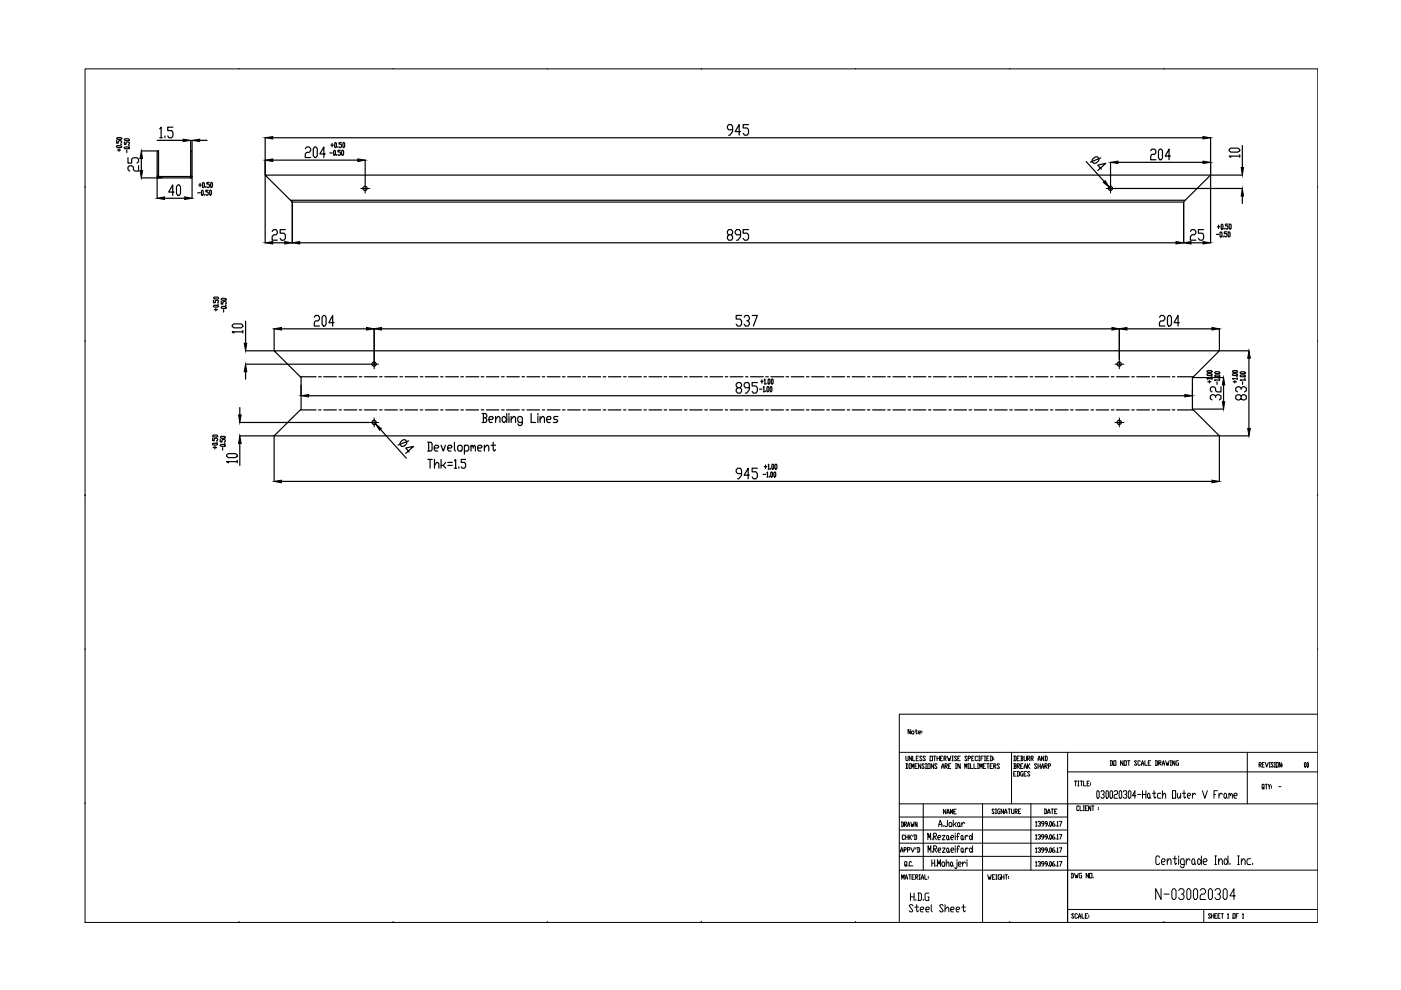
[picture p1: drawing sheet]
<svg xmlns="http://www.w3.org/2000/svg" width="297mm" height="210mm" viewBox="0 0 297 210" stroke-linecap="round" stroke-linejoin="round" font-family="sans-serif">
<!-- layer: 0 -->
<g fill="none" stroke="#000" stroke-width=".25">
<path d="M24.7 31l.2-.1h.7l.2 .3-.9 .1zM24.7 29.8v.6h.4l.2-.6 .5 .2-.2 .4M24.8 29.3l.8-.1 .2 .2-.9 .1zM24.9 31.8h.7M25.2 31.5v.6M25.6 30.6h.2M26.3 31.3l.2-.1 .9 .1-.2 .2h-.7zM26.4 30.1v.5h.3v-.4l.2-.1h.4l.1 .1v.3l-.1 .1M26.4 29.5l.9-.1 .1 .3-.1 .1h-.8zM26.9 31.8v.5M27.1 33.4v1.2h.8v-.9l.4-.3h.7l.4 .3v.6l-.4 .3M27.3 30.9h.1"/>
<path d="M29.4 35.1v1.2h-.7l-.4-.3v-.6l-.4-.3h-.4l-.4 .3v.6l.4 .3M30 37.7h10.4M30 32h3.2M30 33.6v2.6M33.3 32h.3v5.4h-.3zM33.3 37.4l.4 .3-.1-.3M33.3 37.4v4.6M33.3 29.8h5.5M33.7 37.4h6.7M33.9 27.3l.3-.3v2.2M33.9 29.2h.5M35 28.8v.4"/>
<path d="M36.7 27h-1.1v.7h.8l.3 .4v.7l-.3 .4h-.6l-.2-.4M37.7 39.2h.3l.3 .4v1.5l-.3 .3h-.3l-.3-.3v-1.5zM40.4 37.4h.1M40.4 37.7h.1M40.4 37.4v-5.4h.3v5.4M40.4 37.4l.2 .3 .1-.3M40.4 37.4h.3M40.4 29.8v2.1M40.6 37.7l-.2-.3v.3M40.7 29.8v2.1M40.7 37.4v4.6M42.1 39.2h.6"/>
<path d="M42.3 29.8h1.6M42.4 38.9v.7M43.1 38.7l.2 .2v.7l-.1 .2-.3-.2zM43.6 39.6v.2M44.4 38.7h-.5v.3h.3l.2 .2v.3l-.1 .3h-.3l-.1-.2M44.8 38.7l.2 .2-.1 .9-.2-.3zM56.2 29.2v7.8M56.2 37.2v14.3M57.8 29.2h197.3M57.8 34h18.1M64.7 31.5l.3-.3h.6l.3 .3v.4l-.3 .4h-.6l-.3 .3v.8h1.2M66.7 31.2h.3l.3 .3v1.5l-.3 .4h-.3l-.3-.4v-1.5z"/>
<path d="M69 32.6h-1.2l.9-1.4v2.2M69.9 32.4h.5M70.1 30.8h.6M70.4 30.4v.7M70.9 31.9l.2 .1-.1 .9-.3-.1zM71.1 30.2l.2 .2-.1 .9-.2-.2zM71.4 32.8v.1M71.6 31.1v.2M72.2 31.9h-.6l.1 .3h.4l.1 .2-.1 .5-.4-.1M72.4 30.2h-.5v.4h.4l.1 .1-.1 .6-.4-.2M72.6 31.8l.3 .2v.7l-.3 .2-.2-.2zM72.8 30.2l.3 .2-.2 .9-.2-.2z"/>
<path d="M77.4 34v4.9M155.3 27.5h-.8l-.3-.4v-.3l.3-.4h.6l.2 .4v1.1l-.5 .8h-.3M157 27.9h-1.1l.8-1.5v2.3M158.7 26.4h-1.1v.7h.8l.3 .4v.8l-.3 .4h-.5l-.3-.4M230.3 34.2l3.8 4.3M231.6 33.8l.6-.5 .5-.1 .3 .5-.1 .4-.5 .5h-.5l-.4-.4zM233.4 33.5l-2.2 .9M233.5 35.9l-.8-.9 1.7-.4-1.7 1.6M235.4 40h.1M235.5 34.4v5.7M236.3 40h27.1M237 34.4h18.1"/>
<path d="M244 32l.2-.4h.6l.3 .4v.3l-.3 .4h-.6l-.2 .4v.8h1.1M245.9 31.6h.3l.3 .4v1.5l-.3 .4h-.3l-.3-.4v-1.5zM248.2 33.1h-1.1l.8-1.5v2.3M256.7 29.2v7.8M256.7 37.2v14.3M256.7 37.1h6.7M260.6 31.7l.3-.3h1.6l.3 .3v.3l-.3 .3h-1.6l-.3-.3zM262.8 33.1h-2.2l.3 .3M262.8 32.8v.6M263.4 30.9v4.6M34.9 42h4.3M36.9 40.7h-1.1l.8-1.5v2.2"/>
<path d="M42.5 40.9h-.6M42.8 40.3l.3 .2-.1 .9-.3-.2zM43.4 41.2v.2M44.2 40.3h-.6v.4h.4l.2 .2-.2 .5-.4-.2M44.6 40.3l.2 .2-.1 .9-.2-.2zM57.7 49.1l.3-.4h.5l.3 .4v.3l-.3 .4h-.5l-.3 .4v.7h1.1M57.8 51.5h2.6M60.5 48.7h-1.1v.7h.8l.3 .4v.7l-.3 .4h-.6l-.2-.4M61.6 42.5h189.7l-.3 .3h-189.1zM61.6 42.5l-5.4-5.4h200.5l-5.4 5.4M61.9 42.8h.1M62 42.9v8.6"/>
<path d="M63.5 51.5h185.8M154.5 49.8l-.3-.4v-.3l.3-.4h.6l.2 .4v.3l-.2 .4h-.6l-.3 .4v.3l.3 .4h.6l.2-.4v-.3l-.2-.4M157 49.8h-.8l-.3-.4v-.3l.3-.4h.5l.3 .4v1.1l-.5 .7h-.3M158.7 48.7h-1.1v.7h.8l.3 .4v.7l-.3 .4h-.5l-.3-.4M251 42.9v8.6M252.4 49.1l.3-.4h.5l.3 .4v.3l-.3 .4h-.5l-.3 .4v.7h1.1M252.5 51.5h2.6M255.2 48.7h-1.1v.7h.8l.3 .4v.7l-.3 .4h-.5l-.3-.4M257.9 49.7h.5M258.4 47.7v.7M258.6 48l-.5 .1M258.8 49.2l.3 .2-.1 .8-.3-.1z"/>
<path d="M259 47.5l.3 .2-.1 .9-.3-.2zM259.3 50v.2M259.5 48.4v.2M260.1 49.1h-.5v.4h.4l.1 .2-.1 .5-.4-.2M260.4 47.5h-.6v.4h.4l.2 .1-.2 .6h-.2l-.2-.2M260.5 49.1l.3 .2v.7l-.2 .2-.2-.2zM260.7 47.5l.3 .2-.1 .9-.3-.2zM263.4 41.6v1.5M45.3 64.9l.8-.2 .2 .3-.9 .1zM45.3 63.7v.5h.3v-.4l.2-.1 .5 .1-.2 .4M45.3 63.1l.9-.1 .2 .3-.3 .1h-.6zM45.4 65.7h.7"/>
<path d="M45.8 65.4v.5M46.1 64.5h.2M46.9 65.1l.9-.1 .2 .3-.9 .1zM46.9 63.9v.6h.3v-.4l.3-.2h.3l.2 .2-.2 .4M46.9 63.4l.2-.2 .7 .1 .2 .2-.9 .2zM47.4 65.7v.5M47.8 64.7h.2M49.2 69l.4-.3h1.5l.4 .3v.2l-.4 .3h-1.5l-.4-.3zM51.5 70.4h-2.3l.4 .2M51.5 70.1v.5M52.1 77.2h26.2M52.1 74.4h5.9"/>
<path d="M52.1 68.1v4.7M52.1 78.8v1.6M58.1 74.4h200.4l-5.7 5.7v6.7l5.7 5.6h-200.4l5.7-5.6v-6.7zM58.1 69.7v4.6M59.7 69.7h18M63.7 79.9h3.3M66.6 67.3l.3-.4h.6l.2 .4v.3l-.2 .4h-.6l-.3 .4v.7h1.1M67.6 79.9h.5M68.6 66.9h.3l.2 .4v1.4l-.2 .4h-.3l-.3-.4v-1.4zM68.6 79.9h2.7M70.8 68.4h-1.1l.8-1.5v2.2M71.9 79.9h.5"/>
<path d="M72.9 79.9h2.7M76.2 79.9h.5M77.3 79.9h2.7M79.3 69.7v7.5M80.5 79.9h.5M80.9 69.7h154.9M81.6 79.9h2.6M84.8 79.9h.5M85.9 79.9h2.7M89.1 79.9h.6M90.2 79.9h2.7M93.4 79.9h.5"/>
<path d="M94.5 79.9h2.7M97.7 79.9h.6M98.8 79.9h2.7M102 79.9h.6M103.1 79.9h2.7M106.3 79.9h.6M107.4 79.9h2.7M110.7 79.9h.5M111.7 79.9h2.7M115 79.9h.5M116 79.9h2.7M119.3 79.9h.5"/>
<path d="M120.4 79.9h2.7M123.6 79.9h.5M124.7 79.9h2.6M127.9 79.9h.5M129 79.9h2.7M132.2 79.9h.6M133.3 79.9h2.7M136.5 79.9h.5M137.6 79.9h2.7M140.8 79.9h.6M141.9 79.9h2.7M145.1 79.9h.6"/>
<path d="M146.2 79.9h2.7M149.4 79.9h.6M150.5 79.9h2.7M153.8 79.9h.5M154.8 79.9h2.7M157.2 66.9h-1.1v.7h.8l.3 .4v.7l-.3 .4h-.5l-.3-.4M157.8 67.3l.2-.4h.6l.3 .4v.3l-.3 .4h-.3M158.1 79.9h.5M158.6 68l.3 .4v.3l-.3 .4h-.6l-.2-.4M159.1 79.9h2.7M159.5 66.9h1.1l-.9 2.2M162.3 79.9h.6"/>
<path d="M163.4 79.9h2.8M166.7 79.9h.5M167.8 79.9h2.6M171 79.9h.5M172.1 79.9h2.7M175.3 79.9h.6M176.4 79.9h2.7M179.6 79.9h.5M180.7 79.9h2.7M183.9 79.9h.5M185 79.9h2.7M188.2 79.9h.6"/>
<path d="M189.3 79.9h2.7M192.5 79.9h.6M193.6 79.9h2.7M196.9 79.9h.5M197.9 79.9h2.7M201.2 79.9h.5M202.2 79.9h2.7M205.5 79.9h.5M206.5 79.9h2.8M209.8 79.9h.5M210.9 79.9h2.6M214.1 79.9h.5"/>
<path d="M215.2 79.9h2.6M218.4 79.9h.5M219.5 79.9h2.7M222.7 79.9h.5M223.8 79.9h2.7M227 79.9h.5M228.1 79.9h2.7M231.3 79.9h.6M232.4 79.9h2.7M235.6 79.9h.6M236.7 79.9h2.7M237.3 69.7v6.5"/>
<path d="M238.9 69.7h18.1M239.9 79.9h.6M241 79.9h2.7M244.3 79.9h.5M245.3 79.9h2.7M245.8 67.3l.3-.4h.6l.3 .4v.3l-.3 .4h-.6l-.3 .4v.7h1.2M247.8 66.9h.3l.3 .4v1.4l-.3 .4h-.3l-.3-.4v-1.4zM248.6 79.9h.5M249.6 79.9h3.4M250 68.4h-1.1l.9-1.5v2.2M255.9 79.3l.2-.1h.7l.2 .3-.9 .1zM255.9 78.7l.9-.1 .2 .2-.9 .2z"/>
<path d="M256.8 79.9h.2M257.6 79.6l.8-.1 .2 .3-.9 .1zM257.6 79l.8-.2 .2 .3-.2 .1h-.7zM258.5 69.7v4.6M258.6 74.4h6.2M261.3 79.3l.2-.1 .9 .2-.2 .2h-.7zM261.3 78.7l.9-.1 .2 .2-.9 .2zM262.2 79.9h.1M262.9 79.6l.9-.1 .2 .3-.9 .1zM262.9 79l.9-.2 .2 .2-.2 .2h-.7zM264.8 75.9v14.9M45 94.1l.9-.1 .2 .2-.9 .2z"/>
<path d="M45.1 92.9v.5h.3v-.4l.2-.1h.4l.1 .4-.2 .1M45.1 92.4l.9-.2 .1 .3-.1 .2-.7-.1zM45.2 94.9h.7M45.6 94.6v.6M45.9 93.7h.2M46.7 94.4l.9-.2 .2 .3-.2 .2-.7-.1zM46.7 93.2v.5h.4v-.4l.5-.1 .2 .1v.3l-.2 .1M46.7 92.6l.2-.1h.7l.2 .3-.9 .1zM47.2 94.9v.5M47.6 94h.2M48 96.4l.4-.2h1.5l.4 .2v.3l-.4 .3h-1.5l-.4-.3zM50.3 97.9h-2.3l.4 .2"/>
<path d="M50.3 97.6v.5M50.8 89.6h27.5M50.8 92.4h7.2M50.8 86.4v1.6M50.8 94v4.7M58.1 92.5v9.6M63.7 86.9h3.3M63.8 81.7v2.2M65.4 83.9h185.8M67.6 86.9h.5M68.6 86.9h2.7M71.9 86.9h.5"/>
<path d="M72.9 86.9h2.7M76.2 86.9h.5M77.3 86.9h2.6M79.2 89.6h.2M79.3 89.5v.2M80.5 86.9h.5M80.7 91.1l5.4 6.1M81.6 86.9h2.6M84.8 86.9h.5M84.9 93.8l.5-.5 .5-.1 .4 .4-.1 .5-.6 .5-.4 .1-.4-.5zM85.9 86.9h2.7M86.7 93.5l-2.3 .9"/>
<path d="M86.7 95.8l-.7-.8 1.7-.3-1.7 1.4M89.1 86.9h.5M90.2 86.9h2.7M90.7 93.8h.7l.2 .3v1.2l-.2 .3h-.7M90.7 97.4h1M90.9 93.8v1.8M91.2 97.4v1.9M92.1 95h.7l.2-.3-.2-.3h-.5l-.2 .3v.6l.2 .3h.5M92.1 98.7l.5-.7h.2l.2 .3v1M92.1 97.4v1.9M93.4 86.9h.5M93.5 94.4l.5 1.2 .4-1.2"/>
<path d="M93.5 97.4v1.9M94 98.7l.5 .6M94.5 98l-.5 .7h-.5M94.5 86.9h2.7M94.9 95h.7l.2-.3-.2-.3h-.4l-.3 .3v.6l.3 .3h.4M95 98h.9M95 98.7h.9M96.4 93.8v1.5l.2 .3M96.4 97.7l.2-.3v1.9M96.4 99.3h.4M97.3 94.4h.4l.3 .3v.6l-.3 .3h-.4l-.3-.3v-.6zM97.3 99v.3"/>
<path d="M97.7 86.9h.6M98.5 94.7l.2-.3h.4l.3 .3v.6l-.3 .3h-.6M98.5 94.4v1.9M98.7 97.4h-.9v.6h.7l.2 .3v.7l-.2 .3h-.5l-.2-.3M98.8 86.9h2.7M99.9 94.7l.2-.3 .2 .6M99.9 94.4v1.2M100.3 94.7l.3-.3 .2 .3v.9M101.3 95h.7l.2-.3-.2-.3h-.5l-.2 .3v.6l.2 .3h.5M102 86.9h.6M102.2 87.7h.8l.2 .3v.3l-.2 .3M102.5 88.6h.5l.2 .3v.3l-.2 .4h-.8"/>
<path d="M102.5 87.7v1.9M102.7 95l.5-.6h.2l.2 .3v.9M102.7 94.4v1.2M103.1 86.9h2.7M103.7 88.9h.7l.2-.3-.2-.3h-.5l-.2 .3v.6l.2 .4h.5M104.1 94.4h1M104.6 93.8v1.5l.2 .3 .3-.3M105.1 88.9l.4-.6h.3l.2 .3v1M105.1 88.3v1.3M106.3 86.9h.6M106.7 88.3h.3l.4 .6-.4 .7h-.3l-.2-.4v-.6zM107.4 86.9h2.7"/>
<path d="M107.4 87.7v1.9M107.9 87.7v.3M107.9 88.3v1.3M108.4 88.9l.4-.6h.3l.2 .3v1M108.4 88.3v1.3M110.7 86.9h.5M110.7 89.6h-.7l-.2-.4v-.6l.2-.3h.5l.2 .3v1.3l-.2 .3h-.5l-.2-.3M111.7 86.9h2.7M112.6 87.7v1.9h1M114 87.7v.3M114 88.3v1.3M114.5 88.9l.5-.6h.2l.2 .3v1"/>
<path d="M114.5 88.3v1.3M115 86.9h.5M115.9 88.9h.7l.2-.3-.2-.3h-.4l-.3 .3v.6l.3 .4h.4M116 86.9h2.7M118.3 88.3h-.7l-.3 .3 .3 .3h.4l.3 .3-.3 .4h-.7M119.3 86.9h.5M120.4 86.9h2.6M123.6 86.9h.5M124.7 86.9h2.6M127.9 86.9h.5M128.9 86.9h2.8M132.2 86.9h.5"/>
<path d="M133.3 86.9h2.7M136.5 86.9h.5M137.6 86.9h2.7M140.8 86.9h.6M141.9 86.9h2.7M145.1 86.9h.6M146.2 86.9h2.7M149.4 86.9h.6M150.5 86.9h2.7M153.8 86.9h.5M154.8 86.9h2.7M156.4 82.2l-.3-.4v-.4l.3-.3h.5l.3 .3v.4l-.3 .4h-.5l-.3 .4v.4l.3 .4h.5l.3-.4v-.4l-.3-.4"/>
<path d="M158.1 86.9h.5M158.9 82.2h-.9l-.2-.4v-.4l.2-.3h.6l.3 .3v1.2l-.6 .8h-.3M159.1 86.9h2.7M160.6 99.3h-1.1v.7h.8l.3 .4v.7l-.3 .4h-.6l-.2-.4M160.6 81.1h-1.1v.7h.8l.3 .4v.8l-.3 .4h-.6l-.2-.4M161 82.5h.5M161.3 80.9h.5M161.5 80.5v.7M161.8 82.2l.2-.2v1.1M161.8 83.1h.3M162.1 80.5l.1-.2v1.1M162.1 98.9h.5"/>
<path d="M162.1 81.4h.2M162.3 98.6v.7M162.3 86.9h.6M162.3 82.8v.3M162.6 81.2v.2M162.8 82l.2 .2-.1 .9-.3-.3v-.6zM162.9 98.6l.1-.2v1.1M162.9 99.5h.2M163 80.3l.2 .2-.1 .9-.2-.2zM163.4 99.3v.2M163.4 82l.3 .2-.2 .9-.2-.3zM163.4 86.9h2.7"/>
<path d="M163.7 80.3l.2 .2-.1 .9-.3-.2zM163.8 98.4l.2 .2-.1 .9-.2-.2zM164.4 98.4l.3 .2-.1 .9-.3-.2zM166.7 86.9h.5M167.8 86.9h2.6M171 86.9h.5M172 86.9h2.8M175.3 86.9h.6M176.4 86.9h2.7M179.6 86.9h.5M180.7 86.9h2.7M183.9 86.9h.5"/>
<path d="M185 86.9h2.7M188.2 86.9h.6M189.3 86.9h2.7M192.5 86.9h.6M193.6 86.9h2.7M196.9 86.9h.5M197.9 86.9h2.7M201.2 86.9h.5M202.2 86.9h2.7M205.4 86.9h.6M206.5 86.9h2.7M209.8 86.9h.5"/>
<path d="M210.9 86.9h2.6M214.1 86.9h.5M215.1 86.9h2.7M218.4 86.9h.5M219.5 86.9h2.7M222.7 86.9h.5M223.8 86.9h2.7M227 86.9h.5M228.1 86.9h2.7M231.3 86.9h.6M232.4 86.9h2.7M235.6 86.9h.6"/>
<path d="M236.7 86.9h2.7M239.9 86.9h.6M241 86.9h2.7M244.3 86.9h.5M245.3 86.9h2.7M248.5 86.9h.6M249.6 86.9h3.3M252.8 82.7v1.2M252.9 86.7h6.5M252.9 80.1h6.5M256.1 80.9h.7M256.4 80.7v.5"/>
<path d="M257 80.3h-1.1l.2 .1M257 80.2v.2M257.7 84.2v-.3l-.4-.2h-.3l-.4 .2v.6l.4 .3M257.7 83.9l.4-.2h.4l.4 .2v.6l-.4 .3M258.1 80.9l-.1 .6M258.4 80.2h.2M258.5 92.5v9.6M258.6 80.6h-1.1l.2 .1M258.6 80.4v.3M258.6 92.4h6.2M258.9 82v1.1h-.8l-.4-.3v-.5l-.4-.3h-.3l-.4 .3v.5l.4 .3M259.4 81.6v3.6"/>
<path d="M261.5 80.9h.7M261.8 80.7v.5M262.3 80.3h-1l.2 .1M262.3 80.2v.2M263.1 83.9l.4-.2h.4l.3 .2v.6l-.3 .3h-.4l-.4-.3v-.6l-.3-.2h-.4l-.4 .2v.6l.4 .3h.4l.3-.3M263.1 82.6v-.3l-.3-.3h-.4l-.4 .3v.5l.4 .3M263.1 82.3l.4-.3h.4l.3 .3v.5l-.3 .3M263.4 80.9v.6M263.8 80.2h.2M264 80.6h-1.1l.2 .1M264 80.4v.3M59.7 102.1h197.3"/>
<path d="M157.2 100.4h-.8l-.3-.4v-.3l.3-.4h.5l.3 .4v1.1l-.6 .7h-.2M158.9 100.8h-1.1l.8-1.5v2.2M161.8 100.6h.5M162.6 100.2l.1-.1v1M162.6 101.1h.3M163.2 101v.1M163.5 100.1l.3 .1-.1 .9-.3-.1zM164.2 100.1l.3 .1-.2 .9-.2-.1z"/>
<circle cx="77.4" cy="39.9" r=".44"/>
<circle cx="235.4" cy="39.9" r=".44"/>
<circle cx="79.3" cy="77.2" r=".44"/>
<circle cx="237.3" cy="77.2" r=".44"/>
<circle cx="79.3" cy="89.6" r=".44"/>
<circle cx="237.3" cy="89.6" r=".44"/>
</g>
<g fill="none" stroke="#000" stroke-width=".21">
<path d="M18 14.6h261.4v181h-261.4zM50.7 14.6h.1M83.4 14.6h.1M116 14.6h.1M148.7 14.6h.1M181.4 14.6h.1M214.1 14.6h.1M246.8 14.6h.1M18 39.8h.1M76.5 40h1.9M77.4 39v1.9M234.5 40h1.9"/>
<path d="M235.5 39v1.9M279.4 39.8h.1M18 72.4h.1M78.4 77.2h1.9M79.3 76.3v1.9M236.4 77.2h1.9M237.3 76.3v1.9M279.4 72.4h.1M78.4 89.6h1.9M79.3 88.6v1.9M236.4 89.6h1.9M237.3 88.6v1.9"/>
<path d="M18 105.1h.1M279.4 105.1h.1M18 137.8h.1M279.4 137.8h.1M190.7 159.5h88.7M193 154.6v1l-.5-1v1M193.4 155l.4 .2-.2 .4-.3-.2zM194 155h.5M194.2 154.6v.8l.2 .2 .1-.2M194.7 155.3h.4v-.3l-.4 .2 .2 .4h.2M195.5 155v.2M195.5 155.3v.1"/>
<path d="M214.5 159.5v10.9M226.4 159.5v36.1M264.5 159.5v10.9M279.4 151.4h-88.7v44.1M18 170.4h.1M190.7 170.4h88.7M190.7 178.8h35.7M190.7 176h35.7M190.7 173.2h35.7M191.1 174.3h.3l.2 .2v.6l-.2 .2h-.3M191.2 174.3v1M191.8 174.8h.3l.1-.2-.1-.3h-.3v1"/>
<path d="M191.8 177.2l-.2-.2h-.2l-.1 .2 .1 .8 .4-.2M191.9 174.8l.3 .5M192 177v1M192 177.5h.5M192.1 160.3l.1 1 .3-.2v-.8M192.1 161.9h.3l.1 .2v.7l-.1 .1h-.3M192.2 161.9v1M192.4 175.3l.3-1 .2 1M192.4 174.9h.5M192.5 177v1M192.7 177v1M192.8 161.9h.2"/>
<path d="M192.8 162.9h.2M192.9 177.5l.4 .5M192.9 161.9v1M193.1 174.3l.2 1 .2-.5v.5l.3-1M193.1 179.7l.4 1 .4-1M193.3 177l-.6 .5M193.3 160.3v1l-.5-1v1M193.3 162.9v-1l.2 .7 .3-.7v1M193.5 160.3v1h.5M193.6 177l-.1 .4M193.8 177h.4l.2 .2v.6l-.2 .2h-.4M194 177v1"/>
<path d="M194 162.4h.3M194.2 179.7l-.1 .3M194.3 160.8h.2M194.4 174.3v1l-.4-1v1M194.5 179.7h.4l.1 .2v.6l-.1 .2h-.4M194.5 161.9h-.5v1h.5M194.6 179.7v1M194.7 160.3h-.4v1h.4M195.2 161.9v1l-.5-1v1M195.5 160.5l-.1-.2-.4 .2 .5 .6-.1 .2-.4-.2M195.7 170.4v14.1M196 162.1l-.2-.2-.3 .2 .5 .7-.2 .1-.3-.1"/>
<path d="M196.2 160.5l-.1-.2-.4 .2 .5 .6-.1 .2-.4-.2M196.2 161.9h.3M196.2 162.9h.3M196.3 161.9v1M196.7 161.9h.5v1h-.5zM196.7 178.1v-1.4l.3 .9 .3-.9v1.4M197.2 160.3h.5v1h-.5zM197.7 177.8v.3M198 161.9v1l-.6-1v1M198 177.3h.4l.1-.2-.1-.4h-.4v1.4M198 160.3h.4M198.1 177.3l.4 .8"/>
<path d="M198.2 160.3v1M198.7 162.1l-.2-.2-.3 .2 .5 .7-.2 .1-.3-.1M198.7 160.8h.5M198.7 160.3v1M198.8 177.6h.5l.2-.3-.2-.2h-.3l-.2 .2v.5l.2 .3h.3M199.1 175.3l.2-1.4 .4 .9v.5M199.1 174.8h.6M199.2 160.3v1M199.4 160.8h.2M199.6 162.9l.3-1 .3 1M199.6 162.6h.6M199.8 177.1h.6l-.6 1h.6"/>
<path d="M199.8 179.8h.6l-.6 .9h.6M199.9 160.3h-.5v1h.5M200 175v.3M200.2 160.8l.4-.1-.1-.4h-.3v1M200.3 160.8l.3 .5M200.4 162.4h.3l.2-.1-.2-.4h-.3v1M200.5 162.4l.4 .5M200.5 171.6v1l-.5-1v1M200.8 172.6l.2-1 .3 1M200.8 172.3h.5M200.8 177.1l.3 .2-.1 .8h-.2l-.1-.3zM200.9 160.3l.2 1 .2-.5 .1 .5 .2-1"/>
<path d="M200.9 173.9v1.1l-.2 .3h-.3l-.1-.3M200.9 179.8l.3 .2v.5l-.2 .2-.3-.2v-.5zM201.1 162.4h.3M201.1 177.8l.2 .3M201.3 174.4h.3l.2 .2v.4l-.2 .3h-.3l-.1-.3zM201.5 172.6v-1l.3 .7 .2-.7v1M201.6 161.9h-.5v1h.5M201.6 177.6h.5l.1-.3-.1-.2h-.3l-.2 .2v.5l.2 .3h.3M201.8 161.3h.3M201.8 160.3h.3M202 160.3v1M202.1 173.9v1.4"/>
<path d="M202.2 172.1h.3M202.4 174.8l.3 .5M202.5 176.7v.2M202.5 177.1v1M202.5 179.3v.3M202.5 179.8v.9M202.6 161.9h.2M202.6 162.9h.2M202.7 161.9v1M202.7 171.6h-.5v1h.5M202.7 174.4l-.3 .4h-.3M202.8 160.5l-.1-.2-.3 .2 .4 .6-.1 .2-.3-.2"/>
<path d="M202.8 177.3h.5M203.1 160.8h.2M203.2 174.4l.3 .2v.4l-.2 .3-.3-.3zM203.4 176.9l-.1-.2-.3 .2v1.2M203.5 179.6l-.2-.3-.3 .3v1.1M203.5 175l.1 .3M203.6 160.3h-.5v1h.5M203.6 161.9v1l-.5-1v1M203.9 177.1l.3 .2-.2 .8h-.1l-.1-.3zM203.9 179.8l.3 .2v.5l-.2 .2-.2-.2v-.5zM203.9 174.4v.9M204.2 177.8l.1 .3"/>
<path d="M204.6 162.9v-1l.2 .7 .2-.7v1M204.6 174.6l-.3-.2-.4 .4M204.6 177.1v1M204.7 179.8v.9M205 160.5l-.1-.2-.3 .2 .4 .6-.1 .2-.3-.2M205.2 177.3l-.3-.2-.3 .5M205.3 160.8l.5-.1-.1-.4h-.4v1M205.3 161.9h.2M205.3 162.9h.2M205.4 161.9v1M205.7 177.1h.2l.3 .5-.3 .5h-.2l-.1-.3zM205.7 179.8h.2l.3 .5-.3 .4-.3-.2v-.5z"/>
<path d="M205.8 161.9v1h.4M206 160.8h.2M206.2 176.7v1.4M206.2 179.3v1.4M206.5 160.3h-.5v1h.5M206.5 161.9v1h.5M207.3 160.5l-.2-.2-.3 .2 .1 .8 .4-.2M207.3 161.9h.2M207.3 162.9h.2M207.3 161.9v1M207.5 161.3h.2M207.5 160.3h.2"/>
<path d="M207.6 160.3v1M207.7 162.9v-1l.3 .7 .2-.7v1M208 160.8h.2M208.3 170.4v25.1M208.5 160.3h-.5v1M208.5 162.4h.2M208.7 161.3h.3M208.7 160.3h.3M208.8 160.3v1M209 161.9h-.5v1h.5M209.2 160.8h.3M209.2 161.9h.5"/>
<path d="M209.5 161.9v1M209.7 160.3h-.5v1h.5M209.9 160.3h.4l.1 .2v.6l-.1 .2h-.4M209.9 162.4h.3M210.1 160.3v1M210.4 161.9h-.5v1h.5M210.7 162.4h.3l.2-.1-.2-.4h-.3v1M210.7 160.7v.1M210.7 161v.1M210.8 171.7l-.1-.2-.4 .2 .5 .7-.1 .1-.4-.1M210.8 162.4l.4 .5M211 172.5h.3"/>
<path d="M211 171.5h.3M211.2 171.5v1M211.9 162.1l-.1-.2-.4 .2 .5 .7-.1 .1-.4-.1M212 171.5h-.3l-.2 .2 .2 .8h.3v-.5h-.1M212.8 171.5v1l-.5-1v1M213 172.5l.2-1 .3 1M213 172.2h.5M213.7 171.5h.5M214 171.5v1M214.5 171.5v.9l.1 .1 .4-.1v-.9M214.9 160.3h.4l.1 .2v.6l-.1 .2h-.4M214.9 161.9h.4l.1 .2-.1 .3"/>
<path d="M214.9 164.1h.3M215.1 162.4h.2l.1 .4-.1 .1h-.4M215.1 160.3v1M215.1 161.9v1M215.2 172h.4l.1-.1-.1-.4h-.4v1M215.3 172l.4 .5M215.4 163.6h-.5v.9h.5M215.6 162.4h.4l.2-.1-.2-.4h-.4v1M215.6 163.6h.4l.2 .1v.7l-.2 .1h-.4M215.6 160.8h.3M215.8 162.4l.4 .5M215.8 163.6v.9"/>
<path d="M215.9 172h.3M216.2 160.3h-.6v1h.6M216.4 160.3h.3l.2 .2-.2 .3M216.4 171.5h-.5v1h.5M216.4 162.4h.2M216.5 160.8h.2l.2 .3-.2 .2h-.3M216.5 160.3v1M216.9 161.9h-.5v1h.5M216.9 163.6h-.4l-.1 .1 .1 .8h.4v-.4h-.2M217.1 160.3l.2 1 .3-.2v-.8M217.1 162.9l.3-1 .2 1M217.1 162.6h.5"/>
<path d="M217.1 164.1h.3M217.6 163.6h-.5v.9h.5M217.8 160.8l.6-.1-.2-.4h-.4v1M217.8 161.9v1M218 160.8l.4 .5M218 162.4l.4 .5M218.4 161.9l-.6 .5M218.4 163.7l-.4-.1-.2 .1 .6 .7-.2 .1-.4-.1M218.6 170.4v14.1M218.6 160.8l.5-.1-.2-.4h-.3v1M218.7 160.8l.4 .5M219.6 174.3l.1-.1v1"/>
<path d="M219.6 177.1l.1-.1v.9M219.6 179.9l.1-.2v1M219.6 175.2h.2M219.6 177.9h.2M219.8 162.1l-.1-.2-.4 .2 .5 .7-.1 .1-.4-.1M220.1 161.3l.2-1 .3 1M220.1 174.3l.4-.1 .1 .3-.3 .2M220.1 177.1l.4-.1 .1 .3-.3 .2M220.1 179.9l.4-.2 .1 .3-.3 .2M220.1 162.4h.5M220.1 161h.5M220.1 161.9v1"/>
<path d="M220.5 174.7l.1 .1-.1 .4-.4-.2M220.5 177.5l.1 .1-.1 .3-.4-.1M220.6 161.9v1M220.8 162.9l.3-1 .2 1M220.8 162.6h.5M221.3 160.3v1l-.5-1v1M221.3 174.7h-.4l-.1-.2 .1-.3 .4 .1v.5l-.4 .4M221.3 177.5h-.4l-.1-.2 .1-.3 .4 .1v.5l-.4 .3M221.4 171.5h.4l.1 .2v.7l-.5 .1M221.5 160.3h.4l.1 .2v.6l-.1 .2h-.4M221.5 162.4h.4l.1-.1-.1-.4h-.4v1M221.5 171.5v1"/>
<path d="M221.7 160.3v1M221.7 162.4l.3 .5M222 174.7h-.3l-.1-.2 .1-.3 .3 .1v.5l-.3 .4M222 177.5h-.3l-.1-.2 .1-.3 .3 .1v.5l-.3 .3M222.1 172.5l.3-1 .2 1M222.1 172.2h.5M222.3 162.4h.3l.2-.1-.2-.4h-.3v1M222.3 175v.2M222.3 177.8v.1M222.7 174.2l.2 .1-.1 .9-.3-.2zM222.7 177l.2 .1-.1 .8-.3-.1zM222.7 179.7l.2 .2-.1 .8-.3-.1z"/>
<path d="M222.9 171.5h.5M223.1 171.5v1M223.5 174.2l-.4 .3v.5l.4 .2 .1-.4-.1-.1h-.4M223.5 177l-.4 .3v.5l.4 .1 .1-.1-.1-.3h-.4M223.5 179.7l-.4 .3v.6l.4 .1 .1-.3-.1-.2h-.4M223.6 172h.3M223.9 175v.2M223.9 177.8v.1M224.1 171.5h-.5v1h.5M224.2 174.3v-.1v1M224.2 177.1v-.1v.9M224.2 179.9v-.2v1"/>
<path d="M224.2 175.2h.2M224.2 177.9h.2M224.6 174.2h.5l-.4 1M224.6 177h.5l-.4 .9M224.6 179.7h.5l-.4 1M226.4 163.7h53M227.8 165.6h.5M228 165.6v1M228.5 165.6h.3M228.5 166.6h.3M228.6 165.6v1M228.7 171l-.1-.1h-.2l-.1 .1 .1 .9h.2l.1-.2"/>
<path d="M229 170.9v1h.4M229 165.6h.5M229.3 165.6v1M229.7 170.9h.2M229.7 171.9h.2M229.7 165.6v1h.6M229.8 170.9v1M230.1 171.4h.2M230.5 166.1h.3M230.6 170.9h-.5v1h.5M231 165.6h-.5v1h.5M231.2 165.9v.2"/>
<path d="M231.2 166.3v.2M231.3 170.9v1l-.5-1v1M231.5 170.9h.4M231.7 170.9v1M232.7 167.6l.3 .3v1.1l-.1 .2-.4-.2v-1.1zM232.9 171.2v.2M232.9 171.5v.2M233.4 167.9l.2-.3h.3l.2 .3v.3l-.3 .2M233.9 168.4l.2 .3-.2 .5h-.3l-.2-.2M234.7 167.6l.3 .3v1.1l-.2 .2-.3-.2v-1.1zM235.4 161.3l.5 .1v.7l-.1 .2h-.4M235.5 161.3v1"/>
<path d="M235.5 167.6l.4 .3v1.1l-.2 .2-.4-.2v-1.1zM236.1 161.3h.5v1h-.5zM236.2 167.9l.2-.3h.4l.1 .3-.1 .5h-.4l-.2 .3v.5h.7M237.4 167.6h.3l.1 .3v1.1l-.1 .2h-.3l-.1-.2v-1.1zM238.1 161.3v1l-.5-1v1M238.2 167.9l.1-.3h.4l.2 .3-.2 .5h-.2M238.3 161.3h.5v1h-.5zM238.7 168.4l.2 .3-.2 .5h-.4l-.1-.2M239.1 161.3h.5M239.3 161.3v1M239.4 167.6l.4 .3v1.1l-.2 .2-.4-.2v-1.1zM240.8 168.7h-.7l.5-1.1v1.6"/>
<path d="M241 161.4l-.1-.1-.4 .1 .5 .7-.1 .2-.4-.2M241.2 168.4h.7M241.8 161.4l-.2-.1-.3 .1 .1 .9 .4-.2M242 162.3l.2-1 .3 1M242 161.9h.5M242.2 168.4h.8M242.2 167.6v1.6M242.7 161.3v1h.5M243 167.6v1.6M243.5 168.2l.3 .2v.6l-.2 .2-.3-.2v-.6zM243.5 161.8h.2M243.8 169l.2 .2"/>
<path d="M244 161.3h-.5v1h.5M244.3 168.2h.8M244.7 167.6v1.4l.2 .2 .2-.2M244.9 161.3l.5 .1v.7l-.1 .2h-.4M245.1 161.3v1M245.7 161.8h.3l.2-.4-.5-.1v1M245.8 161.8l.4 .5M246.1 168.2h-.5l-.2 .2v.6l.2 .2h.5M246.4 162.3l.3-1 .2 1M246.4 161.9h.5M246.5 168.7l.3-.5h.2l.1 .2v.8M246.5 167.6v1.6"/>
<path d="M247.1 161.3l.3 1 .1-.5 .2 .5 .2-1M248.1 161.3h.3M248.1 162.3h.3M248.2 161.3v1M248.6 167.6h.7v1.6h-.7zM249.1 161.3v1l-.5-1v1M249.6 168.2v.8l.2 .2h.2l.3-.5M249.9 161.3l-.6 .1 .2 .9h.4v-.5h-.2M250.3 168.2v1M250.7 168.2h.7M251 167.6v1.4l.2 .2 .2-.2M251.8 168.7h.5l.1-.3-.1-.2h-.4l-.1 .2v.6l.1 .2h.4"/>
<path d="M252.8 168.2v1M253.5 168.4l-.3-.2-.4 .5M254.9 167.6l.5 1.6 .6-1.6M257.4 168.4h.3M258.1 167.6h-.7v1.6M258.4 168.2v1M259.2 168.4l-.2-.2h-.2l-.4 .5M259.7 168.2l.4 .2v.6l-.3 .2-.3-.2v-.6zM260.1 169l.1 .2M260.6 168.4l.1-.2 .2 .5M260.6 168.2v1M260.9 168.4l.2-.2 .2 .2v.8"/>
<path d="M261.6 168.7h.6l.1-.3-.1-.2h-.4l-.2 .2v.6l.2 .2h.4M267 162.1l.4-.1-.1-.3h-.3v.9M267.1 162.1l.3 .5M267.6 162.1h.2M267.8 167l.1 .1-.2 .2-.1-.8 .1-.2h.2l.1 1M268.1 161.7h-.5v.9h.5M268.2 166.3h.5M268.3 161.7l.3 .9 .3-.9M268.5 166.3v1M268.9 166.3l.2 1M269.1 162.6h.2M269.1 161.7h.2"/>
<path d="M269.2 161.7v.9M269.4 166.3l-.3 .5M269.6 166.6v.2M269.6 167v.1M270 161.8l-.1-.1h-.3l-.1 .1 .5 .7-.1 .1h-.3l-.1-.1M270.2 162.6h.2M270.2 161.7h.2M270.3 161.7v.9M270.6 161.7h.4v.9h-.4zM271.1 166.8h.5M271.7 161.7v.9l-.5-.9v.9M271.9 162v.1"/>
<path d="M271.9 162.3v.2M276.7 161.7l.2 .1-.1 .8-.2-.1zM277.2 161.7l.2 .1-.1 .8-.2-.1zM279.4 170.4h.1M50.7 195.6h.1M83.4 195.6h.1M116 195.6h.1M148.7 195.6h.1M181.4 195.6h.1M190.7 184.5h88.7M190.7 181.6h35.7M190.9 180.7l.3-1 .2 1"/>
<path d="M190.9 180.4h.5M191.2 186.4v-.9l.2 .6 .3-.6v.9M191.7 180.2h.3l.2-.2-.2-.3h-.3v1M191.9 186.4l.3-.9 .2 .9M191.9 186.1h.5M192 183.3l.2 .2-.3 .1v-.9l.4 .1-.1 .7 .1 .1M192.4 180.2h.4l.1-.2-.1-.3h-.4v1M192.5 183.5v.1M192.7 185.5h.4M192.9 185.5v.9M193 189.4v1.5M193 190.2h.8"/>
<path d="M193.3 182.8l-.2-.1-.3 .1v.7l.1 .1 .4-.1M193.4 186h.2M193.5 183.5v.1M193.5 192.1l-.1-.3h-.4l-.2 .3 .7 1-.1 .2h-.4l-.2-.2M193.8 189.4v1.5M193.9 185.5h-.5v.9h.5M193.9 192.3h.8M194.1 186h.4l.1-.2-.1-.3h-.4v.9M194.2 190.7v.2M194.2 186l.4 .4M194.4 191.8v1.3l.1 .2 .2-.2M194.6 189.4h.6l.2 .2v1.1l-.2 .2h-.6"/>
<path d="M194.8 189.4v1.5M194.9 185.5h.2M194.9 186.4h.2M195 185.5v.9M195.1 192.8h.6l.2-.2-.2-.3h-.4l-.2 .3v.5l.2 .2h.4M195.3 186.4l.3-.9 .2 .9M195.3 186.1h.5M195.7 190.7v.2M196.1 185.5v.9h.5M196.3 192.8h.6l.2-.2-.2-.3h-.4l-.2 .3v.5l.2 .2h.4M196.8 180.7v-1.4l.3 1 .3-1v1.4M196.8 185.8v.2"/>
<path d="M196.8 186.1v.2M196.9 189.4h-.6l-.2 .2v1.1l.2 .2h.6v-.7h-.2M197.4 191.8v1.3l.3 .2M197.6 182.3v1.4M197.6 183h.6M197.7 180.5v.2M198 180h.4l.2-.2-.2-.5h-.4v1.4M198.1 180l.5 .7M198.2 182.3v1.4M198.5 183.4v.3M198.8 183.7v-1.4l.3 .9 .3-.9v1.4M198.9 180.3h.4l.2-.3-.2-.2h-.2l-.2 .2v.5l.2 .2h.2"/>
<path d="M199.9 182.8h.3l.1 .2-.1 .7h-.3l-.2-.3zM200 192.1l-.2-.3h-.4l-.2 .3 .8 1-.2 .2h-.4l-.2-.2M200.4 192.8l.4-.5h.2l.2 .3v.7M200.4 191.8v1.5M200.6 183.2l.4-.4 .2 .2v.7M200.6 182.3v1.4M201.2 180.5l.1 .2M201.5 192.8h.6l.2-.2-.2-.3h-.3l-.3 .3v.5l.3 .2h.3M201.6 180.3h.5l.1-.3-.1-.2h-.3l-.2 .2 .2 .7h.3M201.7 182.8l.3 .2-.2 .7-.3-.3zM202 183.4l.1 .3M202.7 192.8h.6l.2-.2-.2-.3h-.4l-.2 .3v.5l.2 .2h.4"/>
<path d="M202.9 180h.4M202.9 182.8v1.1l-.2 .3h-.1l-.2-.3M202.9 182.3v.2M203.2 183.2h.5l.1-.2-.1-.2h-.4l-.1 .2 .1 .7h.4M203.9 192.3h.8M204.1 182.8v.9M204.2 180.5l.2 .2M204.3 191.8v1.3l.2 .2 .2-.2M204.7 183l-.3-.2-.3 .4M205 182.3v.2M205 182.8v.9M205.3 180l-.3-.2-.3 .5"/>
<path d="M209.4 185.5l.3 .9 .1-.4 .1 .4 .2-.9M210.4 186h.3M210.9 185.5h-.5v.9h.5M211.2 185.5h.2M211.2 186.4h.2M211.2 185.5v.9M212.1 185.5h-.3l-.2 .1 .2 .8h.3v-.4h-.1M212.3 186h.6M212.3 185.5v.9M212.9 185.5v.9M213.1 185.5h.5M213.4 185.5v.9"/>
<path d="M213.8 185.8v.2M213.8 186.1v.2M214.1 195.6h.1M219.6 182.8l.1-.1v.9M219.6 180.7h.2M219.6 183.6h.2M220.1 182.8l.4-.1 .1 .3-.3 .2M220.5 180.2l.1 .2-.1 .3-.4-.1M220.5 183.2l.1 .1-.1 .3-.4-.1M221.3 180.2h-.4l-.1-.2 .1-.3 .4 .2v.5l-.4 .3M221.3 183.2h-.4l-.1-.2 .1-.3 .4 .1v.5l-.4 .3M222 180.2h-.3l-.1-.2 .1-.3 .3 .2v.5l-.3 .3"/>
<path d="M222 183.2h-.3l-.1-.2 .1-.3 .3 .1v.5l-.3 .3M222.3 180.6v.1M222.3 183.5v.1M222.7 182.7l.2 .1-.1 .8-.3-.1zM223.5 182.7l-.4 .3v.5l.4 .1 .1-.1-.1-.3h-.4M223.9 180.6v.1M223.9 183.5v.1M224.2 182.8v-.1v.9M224.2 180.7h.2M224.2 183.6h.2M224.6 182.7h.5l-.4 .9M226.4 192.8h53"/>
<path d="M227.1 185.2h.4l.1 .1v.7l-.1 .1h-.4M227.2 185.2v.9M227.7 193.9l-.2-.2-.3 .2 .5 .6-.2 .2-.3-.2M227.8 185.2l.3 .9 .1-.5 .1 .5 .3-.9M228.4 193.9l-.1-.2-.4 .2 .1 .8 .4-.2M228.6 194.7l.3-1 .3 1M228.6 194.4h.6M229.3 185.2h-.4l-.1 .1 .1 .8h.4v-.5h-.1M229.4 193.7v1h.5M230.1 194.2h.3M230.6 193.7h-.5v1h.5M230.8 185.2v.9l-.5-.9v.9"/>
<path d="M230.8 194v.2M230.8 194.4v.1M231 185.2h.5v.9h-.5zM231.8 186v.1M245.9 181.8l-.2-.3h-.5l-.1 .3v1.2l.1 .3h.5l.2-.3M246.2 188.4v2.3l-1.2-2.3v2.3M246.3 182.7h.5l.3-.3-.3-.3h-.3l-.2 .3v.6l.2 .3h.3M246.8 195.6h.1M246.8 189.6h1.1M247.5 182.7l.4-.6h.2l.2 .3v.9M247.5 182.1v1.2M248.7 182.1h.8"/>
<path d="M248.8 188.4h.2l.3 .4v1.5l-.3 .4h-.2l-.3-.4v-1.5zM249.1 181.5v1.5l.2 .3 .2-.3M249.9 188.8l.3-.4h.5l.3 .4v.4l-.3 .4h-.2M249.9 181.5v.3M249.9 182.1v1.2M250.7 189.6l.3 .3v.4l-.3 .4h-.5l-.3-.4M251.1 183.3h-.6l-.2-.3v-.6l.2-.3h.4l.2 .3v1.2l-.2 .3h-.4l-.2-.3M251.5 182.1v1.2M251.9 188.4h.3l.3 .4v1.5l-.3 .4h-.3l-.3-.4v-1.5zM252.3 182.4l-.2-.3h-.2l-.4 .6M252.9 182.1h.2l.2 .3v.6l-.2 .3h-.2l-.2-.3v-.6zM253.3 188.4h.3l.3 .4v1.5l-.3 .4h-.3l-.3-.4v-1.5z"/>
<path d="M253.3 183l.2 .3M254.1 182.1h.2l.4 .6-.4 .6-.4-.3v-.6zM254.5 188.8l.3-.4h.5l.3 .4v.4l-.3 .4h-.5l-.3 .3v.8h1.1M254.7 181.5v1.8M255.1 182.7h.6l.2-.3-.2-.3h-.4l-.2 .3v.6l.2 .3h.4M255.2 192.8v2.8M256.5 188.4h.3l.2 .4v1.5l-.2 .4h-.3l-.3-.4v-1.5zM256.7 193.9l-.2-.2-.3 .2 .5 .6-.2 .2-.3-.2M256.9 194.2h.4M256.9 193.7v1M257.3 193.7v1M257.6 194.2h.2"/>
<path d="M257.6 181.5h.3M257.6 183.3h.3M257.6 188.8l.3-.4h.6l.2 .4v.4l-.2 .4h-.3M257.7 181.5v1.8M258 193.7h-.4v1h.4M258.2 194.2h.3M258.4 182.7l.3-.6h.3l.2 .3v.9M258.4 182.1v1.2M258.5 189.6l.2 .3v.4l-.2 .4h-.6l-.3-.4M258.7 193.7h-.5v1h.5M258.9 193.7h.5M259.2 193.7v1"/>
<path d="M259.6 188.4h.3l.3 .4v1.5l-.3 .4h-.3l-.3-.4v-1.5zM259.8 182.1h.2l.4 .6-.4 .6h-.2l-.3-.3v-.6zM260.3 193.9l.1-.2v1M260.3 194.7h.2M260.4 181.5v1.8M260.8 183v.3M261.4 193.7h.5v1h-.5zM261.9 189.9h-1.1l.8-1.5v2.3M262.1 194.2h.2M262.4 181.5h.4M262.4 183.3h.4M262.6 193.7h-.5v1"/>
<path d="M262.6 181.5v1.8M263.2 182.7l.4-.6h.2l.2 .3v.9M263.2 182.1v1.2M263.4 193.9l.2-.2v1M263.4 194.7h.3M265.2 182.1h-.6l-.2 .3v.6l.2 .3h.6M265.6 183v.3"/>
</g>
<g fill="#000" stroke="#000" stroke-width=".21">
<path d="M29.7 36.2h.5l-.2 1.5zM30 32l.2 1.6h-.5zM38.8 29.5l1.6 .3-1.6 .2zM40.7 29.8l1.6-.3v.5zM56.2 29.2l1.6-.2v.5zM56.2 34l1.6-.3v.5zM75.9 33.7l1.5 .3-1.5 .2zM233.9 38.7l.4-.4 .9 1.4zM235.5 34.4l1.5-.2v.5zM255.1 29l1.6 .2-1.6 .3zM255.1 34.2l1.6 .2-1.6 .3zM263.1 35.5h.6l-.3 1.6z"/>
<path d="M33.3 42l1.6-.3v.6zM39.2 41.7l1.5 .3-1.5 .3zM56.2 51.5l1.6-.3v.5zM60.4 51.2l1.6 .3-1.6 .2zM62 51.5l1.5-.3v.5zM249.3 51.2l1.7 .3-1.7 .2zM251 51.5l1.5-.3v.5zM255.1 51.2l1.6 .3-1.6 .2zM263.4 40l.3 1.6h-.6zM52.1 77.2l.2 1.6h-.5zM51.8 72.8h.5l-.2 1.6zM58.1 69.7l1.6-.3v.6z"/>
<path d="M77.7 69.4l1.6 .3-1.6 .3zM79.3 69.7l1.6-.3v.6zM235.8 69.4l1.5 .3-1.5 .3zM237.3 69.7l1.6-.3v.6zM257 69.4l1.5 .3-1.5 .3zM264.8 74.4l.3 1.5h-.6zM50.6 88h.5l-.3 1.6zM50.8 92.4l.3 1.6h-.5zM63.8 83.9l1.6-.2v.5zM79.6 89.9l1.3 1-.4 .3zM251.2 83.7l1.6 .2-1.6 .3zM259.2 85.2h.5l-.3 1.5z"/>
<path d="M259.4 80.1l.3 1.5h-.5zM264.5 90.8h.6l-.3 1.6zM58.1 102.1l1.6-.3v.6zM257 101.8l1.5 .3-1.5 .3z"/>
</g>
</svg>
